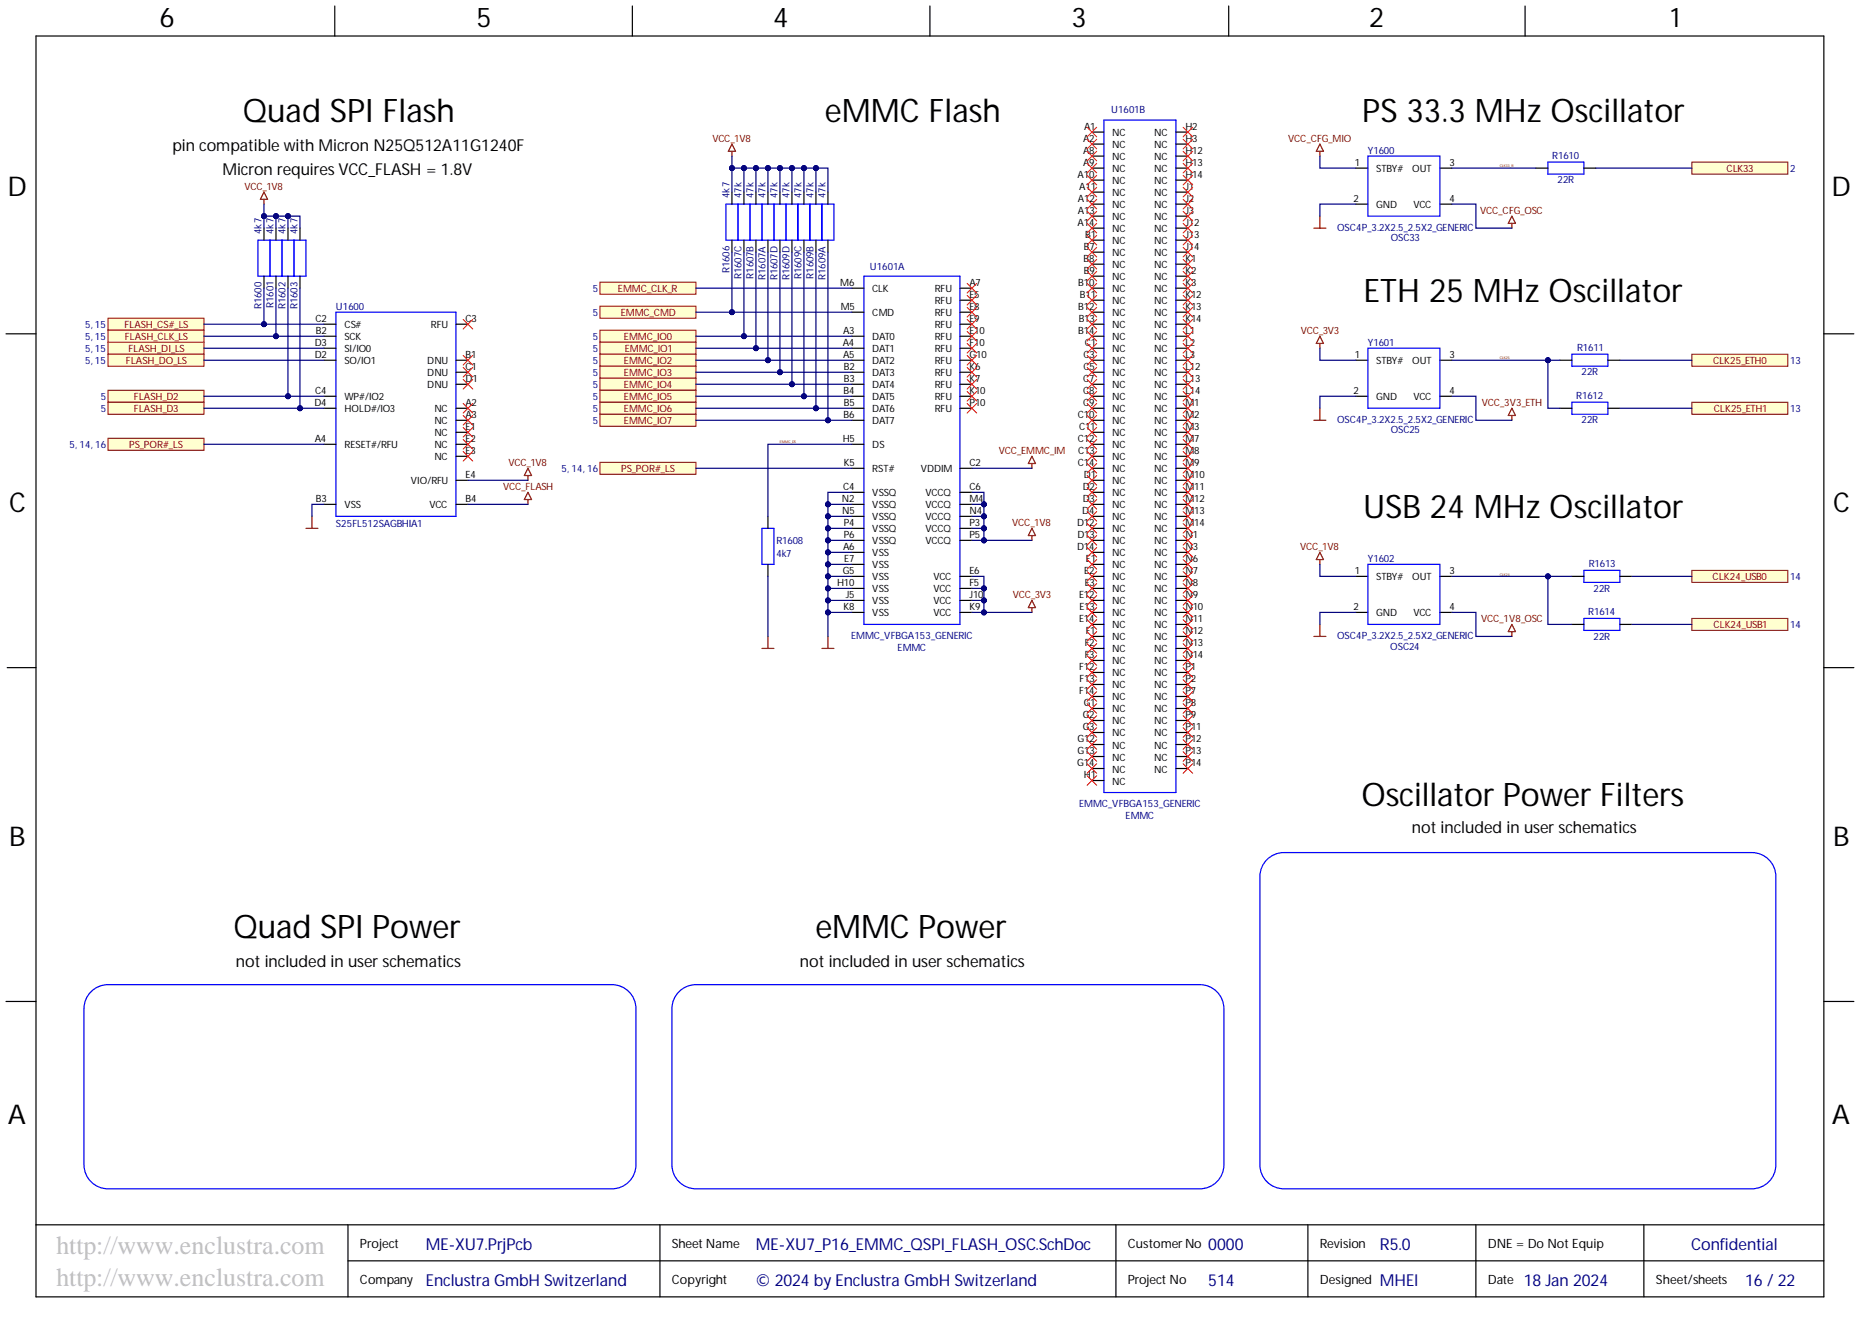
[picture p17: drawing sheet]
<svg xmlns="http://www.w3.org/2000/svg" width="393mm" height="282mm" viewBox="0 0 393 282" stroke-linecap="round" stroke-linejoin="round" font-family="sans-serif">
<defs><g id="words">
<g font-size="6.9">
<text x="51.3" y="25.7">Quad SPI Flash</text>
<text x="174.3" y="25.7">eMMC Flash</text>
<text x="287.9" y="25.7">PS 33.3 MHz Oscillator</text>
<text x="288.3" y="63.8">ETH 25 MHz Oscillator</text>
<text x="288.1" y="109.4">USB 24 MHz Oscillator</text>
<text x="287.8" y="170.3">Oscillator Power Filters</text>
<text x="49.4" y="198.2">Quad SPI Power</text>
<text x="172.4" y="198.2">eMMC Power</text>
</g>
<g font-size="5.8">
<text x="33.7" y="5.7">6</text>
<text x="100.7" y="5.7">5</text>
<text x="163.4" y="5.7">4</text>
<text x="226.5" y="5.7">3</text>
<text x="289.4" y="5.7">2</text>
<text x="353" y="5.7">1</text>
<text x="1.6" y="41.4">D</text>
<text x="387.1" y="41.4">D</text>
<text x="1.9" y="108.2">C</text>
<text x="387.4" y="108.2">C</text>
<text x="1.9" y="178.7">B</text>
<text x="387.4" y="178.7">B</text>
<text x="1.7" y="237.6">A</text>
<text x="387.2" y="237.6">A</text>
</g>
<g font-size="5.5" fill="#c0c0c0">
<text x="11.9" y="265">http://www.enclustra.com</text>
<text x="11.9" y="271.8">http://www.enclustra.com</text>
</g>
<g font-size="3.5">
<text x="36.4" y="31.9">pin compatible with Micron N25Q512A11G1240F</text>
<text x="47" y="37">Micron requiresVCC_FLASH = 1.8V</text>
<text x="298.4" y="176">not included in user schematics</text>
<text x="49.9" y="204.4">not included in user schematics</text>
<text x="169.1" y="204.4">not included in user schematics</text>
</g>
<g font-size="3.5" fill="#000080">
<text x="90" y="264">ME-XU7.PrjPcb</text>
<text x="159.8" y="264">ME-XU7_P16_EMMC_QSPI_FLASH_OSC.SchDoc</text>
<text x="255.4" y="264">0000</text>
<text x="357.4" y="264">Confidential</text>
<text x="90" y="271.7">Enclustra GmbH Switzerland</text>
<text x="159.8" y="271.7">© 2024 by Enclustra GmbH Switzerland</text>
<text x="255.4" y="271.7">514</text>
<text x="291.7" y="271.7">MHEI</text>
<text x="322.1" y="271.7">18 Jan 2024</text>
<text x="368.8" y="271.7">16 / 22</text>
</g>
<text font-size="3.5" fill="#00007c" x="291.7" y="264">R5.0</text>
<g font-size="2.7">
<text x="76.1" y="263.7">Project</text>
<text x="142" y="263.7">Sheet Name</text>
<text x="238.4" y="263.7">CustomerNo</text>
<text x="279" y="263.7">Revision</text>
<text x="314.5" y="263.7">DNE = Do Not Equip</text>
<text x="76.1" y="271.3">Company</text>
<text x="142" y="271.3">Copyright</text>
<text x="238.4" y="271.3">Project No</text>
<text x="279" y="271.3">Designed</text>
<text x="314.5" y="271.3">Date</text>
<text x="350" y="271.3">Sheet/sheets</text>
</g>
<g font-size="2.1" fill="#000080">
<text x="234.8" y="23.8">U1601B</text>
<text x="289.1" y="32.5">Y1600</text>
<text x="328.1" y="33.5">R1610</text>
<text x="154.2" y="41.8" transform="rotate(-90 154.2 41.8)">4k7</text>
<text x="156.7" y="41.8" transform="rotate(-90 156.7 41.8)">47k</text>
<text x="159.3" y="41.8" transform="rotate(-90 159.3 41.8)">47k</text>
<text x="161.8" y="41.8" transform="rotate(-90 161.8 41.8)">47k</text>
<text x="164.3" y="41.8" transform="rotate(-90 164.3 41.8)">47k</text>
<text x="166.9" y="41.8" transform="rotate(-90 166.9 41.8)">47k</text>
<text x="169.4" y="41.8" transform="rotate(-90 169.4 41.8)">47k</text>
<text x="172" y="41.8" transform="rotate(-90 172 41.8)">47k</text>
<text x="174.5" y="41.8" transform="rotate(-90 174.5 41.8)">47k</text>
<text x="329.2" y="38.7">22R</text>
<text x="378.4" y="36.4">2</text>
<text x="55.3" y="49.4" transform="rotate(-90 55.3 49.4)">4k7</text>
<text x="57.8" y="49.4" transform="rotate(-90 57.8 49.4)">4k7</text>
<text x="60.4" y="49.4" transform="rotate(-90 60.4 49.4)">4k7</text>
<text x="62.9" y="49.4" transform="rotate(-90 62.9 49.4)">4k7</text>
<text x="282.6" y="48.7">OSC4P_3.2X2.5_2.5X2_GENERIC</text>
<text x="293.9" y="51">OSC33</text>
<text x="154.2" y="57.7" transform="rotate(-90 154.2 57.7)">R1606</text>
<text x="156.7" y="58.9" transform="rotate(-90 156.7 58.9)">R1607C</text>
<text x="159.3" y="58.9" transform="rotate(-90 159.3 58.9)">R1607B</text>
<text x="161.8" y="59.1" transform="rotate(-90 161.8 59.1)">R1607A</text>
<text x="164.3" y="59.2" transform="rotate(-90 164.3 59.2)">R1607D</text>
<text x="166.9" y="59.2" transform="rotate(-90 166.9 59.2)">R1609D</text>
<text x="169.4" y="58.9" transform="rotate(-90 169.4 58.9)">R1609C</text>
<text x="172" y="58.9" transform="rotate(-90 172 58.9)">R1609B</text>
<text x="174.5" y="59.1" transform="rotate(-90 174.5 59.1)">R1609A</text>
<text x="183.9" y="57.1">U1601A</text>
<text x="55.3" y="65.3" transform="rotate(-90 55.3 65.3)">R1600</text>
<text x="57.8" y="65" transform="rotate(-90 57.8 65)">R1601</text>
<text x="60.4" y="65.3" transform="rotate(-90 60.4 65.3)">R1602</text>
<text x="62.9" y="65.3" transform="rotate(-90 62.9 65.3)">R1603</text>
<text x="71" y="65.5">U1600</text>
<text x="125.3" y="61.7">5</text>
<text x="18" y="69.4">5, 15</text>
<text x="18" y="71.9">5, 15</text>
<text x="125.3" y="71.9">5</text>
<text x="125.3" y="66.8">5</text>
<text x="18" y="74.4">5, 15</text>
<text x="18" y="77">5, 15</text>
<text x="125.3" y="74.4">5</text>
<text x="125.3" y="77">5</text>
<text x="289.1" y="73.1">Y1601</text>
<text x="333.3" y="74.1">R1611</text>
<text x="378.4" y="77">13</text>
<text x="125.3" y="79.5">5</text>
<text x="125.3" y="82">5</text>
<text x="334.3" y="79.3">22R</text>
<text x="21.3" y="84.6">5</text>
<text x="21.3" y="87.1">5</text>
<text x="125.3" y="84.6">5</text>
<text x="125.3" y="87.1">5</text>
<text x="125.3" y="89.6">5</text>
<text x="282.6" y="89.3">OSC4P_3.2X2.5_2.5X2_GENERIC</text>
<text x="333.2" y="84.2">R1612</text>
<text x="334.3" y="89.5">22R</text>
<text x="378.4" y="87.1">13</text>
<text x="14.7" y="94.7">5, 14, 16</text>
<text x="293.9" y="91.6">OSC25</text>
<text x="118.7" y="99.8">5, 14, 16</text>
<text x="71" y="111.4">S25FL512SAGBHIA1</text>
<text x="164.1" y="114.9">R1608</text>
<text x="164.1" y="117.7">4k7</text>
<text x="289.1" y="118.7">Y1602</text>
<text x="335.8" y="119.8">R1613</text>
<text x="336.8" y="125">22R</text>
<text x="378.4" y="122.6">14</text>
<text x="335.7" y="129.9">R1614</text>
<text x="179.9" y="135">EMMC_VFBGA153_GENERIC</text>
<text x="189.7" y="137.5">EMMC</text>
<text x="282.6" y="135">OSC4P_3.2X2.5_2.5X2_GENERIC</text>
<text x="293.9" y="137.3">OSC24</text>
<text x="336.8" y="135.2">22R</text>
<text x="378.4" y="132.8">14</text>
<text x="228.1" y="170.5">EMMC_VFBGA153_GENERIC</text>
<text x="237.9" y="173">EMMC</text>
</g>
<g font-size="2.1" fill="#800000">
<text x="150.6" y="29.9">VCC_1V8</text>
<text x="272.3" y="29.9">VCC_CFG_MIO</text>
<text x="51.7" y="40.1">VCC_1V8</text>
<text x="365" y="36.4">CLK33</text>
<text x="312.9" y="45.2">VCC_CFG_OSC</text>
<text x="130.6" y="61.7">EMMC_CLK_R</text>
<text x="26.3" y="69.4">FLASH_CS#_LS</text>
<text x="26.4" y="71.9">FLASH_CLK_LS</text>
<text x="131.2" y="66.8">EMMC_CMD</text>
<text x="131.9" y="71.9">EMMC_IO0</text>
<text x="274.9" y="70.5">VCC_3V3</text>
<text x="26.6" y="77">FLASH_DO_LS</text>
<text x="27.1" y="74.4">FLASH_DI_LS</text>
<text x="131.9" y="77">EMMC_IO2</text>
<text x="132" y="74.4">EMMC_IO1</text>
<text x="362.1" y="77">CLK25_ETH0</text>
<text x="131.9" y="79.5">EMMC_IO3</text>
<text x="131.9" y="82">EMMC_IO4</text>
<text x="28.3" y="84.6">FLASH_D2</text>
<text x="28.3" y="87.1">FLASH_D3</text>
<text x="131.9" y="84.6">EMMC_IO5</text>
<text x="131.9" y="87.1">EMMC_IO6</text>
<text x="131.9" y="89.6">EMMC_IO7</text>
<text x="313.2" y="85.8">VCC_3V3_ETH</text>
<text x="362.2" y="87.1">CLK25_ETH1</text>
<text x="27.3" y="94.7">PS_POR#_LS</text>
<text x="211.1" y="95.9">VCC_EMMC_IM</text>
<text x="107.4" y="98.4">VCC_1V8</text>
<text x="131.3" y="99.8">PS_POR#_LS</text>
<text x="106.3" y="103.5">VCC_FLASH</text>
<text x="214" y="111.1">VCC_1V8</text>
<text x="274.8" y="116.2">VCC_1V8</text>
<text x="362" y="122.6">CLK24_USB0</text>
<text x="214.1" y="126.4">VCC_3V3</text>
<text x="313" y="131.4">VCC_1V8_OSC</text>
<text x="362.2" y="132.8">CLK24_USB1</text>
</g>
<g font-size="2.1">
<text x="228.9" y="29.9">A2</text>
<text x="229.2" y="27.4">A1</text>
<text x="235.1" y="28.8">NC</text>
<text x="244" y="28.8">NC</text>
<text x="250.6" y="27.4">H2</text>
<text x="250.6" y="29.9">H3</text>
<text x="228.9" y="32.5">A8</text>
<text x="228.9" y="35">A9</text>
<text x="235.1" y="31.3">NC</text>
<text x="235.1" y="33.8">NC</text>
<text x="244" y="31.3">NC</text>
<text x="244" y="33.8">NC</text>
<text x="250.6" y="32.5">H12</text>
<text x="250.6" y="35">H13</text>
<text x="286.3" y="35">1</text>
<text x="306.4" y="35">3</text>
<text x="227.7" y="37.6">A10</text>
<text x="228.1" y="40.1">A11</text>
<text x="235.1" y="36.4">NC</text>
<text x="235.1" y="38.9">NC</text>
<text x="235.1" y="41.4">NC</text>
<text x="244" y="36.4">NC</text>
<text x="244" y="38.9">NC</text>
<text x="244" y="41.4">NC</text>
<text x="250.6" y="37.6">H14</text>
<text x="250.6" y="40.1">J1</text>
<text x="290.9" y="36.4">STBY#</text>
<text x="298.5" y="36.4">OUT</text>
<text x="227.7" y="47.7">A14</text>
<text x="227.8" y="42.6">A12</text>
<text x="227.8" y="45.2">A13</text>
<text x="235.1" y="44">NC</text>
<text x="235.1" y="46.5">NC</text>
<text x="244" y="44">NC</text>
<text x="244" y="46.5">NC</text>
<text x="250.6" y="42.6">J2</text>
<text x="250.6" y="45.2">J3</text>
<text x="250.6" y="47.7">J12</text>
<text x="286.1" y="42.6">2</text>
<text x="290.9" y="44">GND</text>
<text x="298.8" y="44">VCC</text>
<text x="306.4" y="42.6">4</text>
<text x="229.1" y="52.8">B7</text>
<text x="229.4" y="50.2">B1</text>
<text x="235.1" y="49.1">NC</text>
<text x="235.1" y="51.6">NC</text>
<text x="244" y="49.1">NC</text>
<text x="244" y="51.6">NC</text>
<text x="250.6" y="50.2">J13</text>
<text x="250.6" y="52.8">J14</text>
<text x="229" y="55.3">B8</text>
<text x="229.1" y="57.8">B9</text>
<text x="235.1" y="54.1">NC</text>
<text x="235.1" y="56.7">NC</text>
<text x="235.1" y="59.2">NC</text>
<text x="244" y="54.1">NC</text>
<text x="244" y="56.7">NC</text>
<text x="244" y="59.2">NC</text>
<text x="250.6" y="55.3">K1</text>
<text x="250.6" y="57.8">K2</text>
<text x="177.6" y="60.4">M6</text>
<text x="177.7" y="65.5">M5</text>
<text x="184.4" y="61.7">CLK</text>
<text x="197.6" y="61.7">RFU</text>
<text x="197.6" y="64.3">RFU</text>
<text x="204.9" y="60.4">A7</text>
<text x="204.9" y="62.9">E5</text>
<text x="204.9" y="65.5">E8</text>
<text x="227.9" y="60.4">B10</text>
<text x="227.9" y="65.5">B12</text>
<text x="228.3" y="62.9">B11</text>
<text x="235.1" y="61.7">NC</text>
<text x="235.1" y="64.3">NC</text>
<text x="244" y="61.7">NC</text>
<text x="244" y="64.3">NC</text>
<text x="250.6" y="60.4">K3</text>
<text x="250.6" y="62.9">K12</text>
<text x="250.6" y="65.5">K13</text>
<text x="66.7" y="68">C2</text>
<text x="66.8" y="70.5">B2</text>
<text x="72.8" y="71.9">SCK</text>
<text x="72.8" y="69.4">CS#</text>
<text x="91" y="69.4">RFU</text>
<text x="98.4" y="68">C3</text>
<text x="178.2" y="70.5">A3</text>
<text x="184.4" y="66.8">CMD</text>
<text x="184.4" y="71.9">DAT0</text>
<text x="197.6" y="66.8">RFU</text>
<text x="197.6" y="69.4">RFU</text>
<text x="197.6" y="71.9">RFU</text>
<text x="204.9" y="68">E9</text>
<text x="204.9" y="70.5">E10</text>
<text x="227.9" y="70.5">B14</text>
<text x="228" y="68">B13</text>
<text x="235.1" y="66.8">NC</text>
<text x="235.1" y="69.4">NC</text>
<text x="235.1" y="71.9">NC</text>
<text x="244" y="66.8">NC</text>
<text x="244" y="69.4">NC</text>
<text x="244" y="71.9">NC</text>
<text x="250.6" y="68">K14</text>
<text x="250.6" y="70.5">L1</text>
<text x="66.5" y="73.1">D3</text>
<text x="66.5" y="75.6">D2</text>
<text x="72.8" y="74.4">SI/IO0</text>
<text x="72.8" y="77">SO/IO1</text>
<text x="90.3" y="77">DNU</text>
<text x="98.4" y="75.6">B1</text>
<text x="178.1" y="73.1">A4</text>
<text x="178.2" y="75.6">A5</text>
<text x="184.4" y="74.4">DAT1</text>
<text x="184.4" y="77">DAT2</text>
<text x="197.6" y="74.4">RFU</text>
<text x="197.6" y="77">RFU</text>
<text x="204.9" y="73.1">F10</text>
<text x="204.9" y="75.6">G10</text>
<text x="229" y="75.6">C3</text>
<text x="229.3" y="73.1">C1</text>
<text x="235.1" y="74.4">NC</text>
<text x="235.1" y="77">NC</text>
<text x="244" y="74.4">NC</text>
<text x="244" y="77">NC</text>
<text x="250.6" y="73.1">L2</text>
<text x="250.6" y="75.6">L3</text>
<text x="286.3" y="75.6">1</text>
<text x="290.9" y="77">STBY#</text>
<text x="298.5" y="77">OUT</text>
<text x="306.4" y="75.6">3</text>
<text x="66.6" y="83.2">C4</text>
<text x="90.3" y="79.5">DNU</text>
<text x="90.3" y="82">DNU</text>
<text x="98.4" y="78.1">C1</text>
<text x="98.4" y="80.7">D1</text>
<text x="178.3" y="83.2">B4</text>
<text x="178.4" y="78.1">B2</text>
<text x="178.4" y="80.7">B3</text>
<text x="184.4" y="79.5">DAT3</text>
<text x="184.4" y="82">DAT4</text>
<text x="197.6" y="79.5">RFU</text>
<text x="197.6" y="82">RFU</text>
<text x="204.9" y="78.1">K6</text>
<text x="204.9" y="80.7">K7</text>
<text x="204.9" y="83.2">K10</text>
<text x="228.9" y="80.7">C7</text>
<text x="228.9" y="83.2">C8</text>
<text x="229" y="78.1">C5</text>
<text x="235.1" y="79.5">NC</text>
<text x="235.1" y="82">NC</text>
<text x="244" y="79.5">NC</text>
<text x="244" y="82">NC</text>
<text x="250.6" y="78.1">L12</text>
<text x="250.6" y="80.7">L13</text>
<text x="250.6" y="83.2">L14</text>
<text x="286.1" y="83.2">2</text>
<text x="306.4" y="83.2">4</text>
<text x="66.4" y="85.8">D4</text>
<text x="72.8" y="87.1">HOLD#/IO3</text>
<text x="72.8" y="84.6">WP#/IO2</text>
<text x="91.8" y="87.1">NC</text>
<text x="91.8" y="89.6">NC</text>
<text x="98.4" y="85.8">A2</text>
<text x="98.4" y="88.3">A3</text>
<text x="178.3" y="88.3">B6</text>
<text x="178.4" y="85.8">B5</text>
<text x="184.4" y="84.6">DAT5</text>
<text x="184.4" y="87.1">DAT6</text>
<text x="184.4" y="89.6">DAT7</text>
<text x="197.6" y="84.6">RFU</text>
<text x="197.6" y="87.1">RFU</text>
<text x="204.9" y="85.8">P10</text>
<text x="227.8" y="88.3">C10</text>
<text x="228.9" y="85.8">C9</text>
<text x="235.1" y="84.6">NC</text>
<text x="235.1" y="87.1">NC</text>
<text x="235.1" y="89.6">NC</text>
<text x="244" y="84.6">NC</text>
<text x="244" y="87.1">NC</text>
<text x="244" y="89.6">NC</text>
<text x="250.6" y="85.8">M1</text>
<text x="250.6" y="88.3">M2</text>
<text x="290.9" y="84.6">GND</text>
<text x="298.8" y="84.6">VCC</text>
<text x="66.5" y="93.4">A4</text>
<text x="72.8" y="94.7">RESET#/RFU</text>
<text x="91.8" y="92.2">NC</text>
<text x="91.8" y="94.7">NC</text>
<text x="98.4" y="90.8">E1</text>
<text x="98.4" y="93.4">E2</text>
<text x="98.4" y="95.9">E3</text>
<text x="178.1" y="93.4">H5</text>
<text x="184.4" y="94.7">DS</text>
<text x="227.8" y="93.4">C12</text>
<text x="227.9" y="95.9">C13</text>
<text x="228.1" y="90.8">C11</text>
<text x="235.1" y="92.2">NC</text>
<text x="235.1" y="94.7">NC</text>
<text x="244" y="92.2">NC</text>
<text x="244" y="94.7">NC</text>
<text x="250.6" y="90.8">M3</text>
<text x="250.6" y="93.4">M7</text>
<text x="250.6" y="95.9">M8</text>
<text x="91.8" y="97.3">NC</text>
<text x="98.4" y="101">E4</text>
<text x="178.4" y="98.4">K5</text>
<text x="184.4" y="99.8">RST#</text>
<text x="194.6" y="99.8">VDDIM</text>
<text x="204.9" y="98.4">C2</text>
<text x="227.8" y="98.4">C14</text>
<text x="229.1" y="101">D1</text>
<text x="235.1" y="97.3">NC</text>
<text x="235.1" y="99.8">NC</text>
<text x="244" y="97.3">NC</text>
<text x="244" y="99.8">NC</text>
<text x="250.6" y="98.4">M9</text>
<text x="250.6" y="101">M10</text>
<text x="66.8" y="106.1">B3</text>
<text x="72.8" y="107.4">VSS</text>
<text x="86.8" y="102.3">VIO/RFU</text>
<text x="90.8" y="107.4">VCC</text>
<text x="98.4" y="106.1">B4</text>
<text x="178" y="106.1">N2</text>
<text x="178.2" y="103.5">C4</text>
<text x="184.4" y="104.9">VSSQ</text>
<text x="184.4" y="107.4">VSSQ</text>
<text x="195.6" y="104.9">VCCQ</text>
<text x="195.6" y="107.4">VCCQ</text>
<text x="204.9" y="103.5">C6</text>
<text x="204.9" y="106.1">M4</text>
<text x="228.8" y="103.5">D2</text>
<text x="228.8" y="106.1">D3</text>
<text x="235.1" y="102.3">NC</text>
<text x="235.1" y="104.9">NC</text>
<text x="235.1" y="107.4">NC</text>
<text x="244" y="102.3">NC</text>
<text x="244" y="104.9">NC</text>
<text x="244" y="107.4">NC</text>
<text x="250.6" y="103.5">M11</text>
<text x="250.6" y="106.1">M12</text>
<text x="178" y="108.6">N5</text>
<text x="178.4" y="111.1">P4</text>
<text x="178.4" y="113.7">P6</text>
<text x="184.4" y="109.9">VSSQ</text>
<text x="184.4" y="112.5">VSSQ</text>
<text x="195.6" y="109.9">VCCQ</text>
<text x="195.6" y="112.5">VCCQ</text>
<text x="204.9" y="108.6">N4</text>
<text x="204.9" y="111.1">P3</text>
<text x="204.9" y="113.7">P5</text>
<text x="227.7" y="111.1">D12</text>
<text x="227.7" y="113.7">D13</text>
<text x="228.8" y="108.6">D4</text>
<text x="235.1" y="109.9">NC</text>
<text x="235.1" y="112.5">NC</text>
<text x="244" y="109.9">NC</text>
<text x="244" y="112.5">NC</text>
<text x="250.6" y="108.6">M13</text>
<text x="250.6" y="111.1">M14</text>
<text x="250.6" y="113.7">N1</text>
<text x="178.2" y="116.2">A6</text>
<text x="178.5" y="118.7">E7</text>
<text x="184.4" y="115">VSSQ</text>
<text x="184.4" y="117.6">VSS</text>
<text x="195.6" y="115">VCCQ</text>
<text x="227.7" y="116.2">D14</text>
<text x="229.5" y="118.7">E1</text>
<text x="235.1" y="115">NC</text>
<text x="235.1" y="117.6">NC</text>
<text x="244" y="115">NC</text>
<text x="244" y="117.6">NC</text>
<text x="250.6" y="116.2">N3</text>
<text x="250.6" y="118.7">N6</text>
<text x="176.9" y="123.8">H10</text>
<text x="178.1" y="121.3">G5</text>
<text x="184.4" y="120.1">VSS</text>
<text x="184.4" y="122.6">VSS</text>
<text x="184.4" y="125.2">VSS</text>
<text x="197.3" y="122.6">VCC</text>
<text x="197.3" y="125.2">VCC</text>
<text x="204.9" y="121.3">E6</text>
<text x="204.9" y="123.8">F5</text>
<text x="229.2" y="121.3">E2</text>
<text x="229.3" y="123.8">E3</text>
<text x="235.1" y="120.1">NC</text>
<text x="235.1" y="122.6">NC</text>
<text x="235.1" y="125.2">NC</text>
<text x="244" y="120.1">NC</text>
<text x="244" y="122.6">NC</text>
<text x="244" y="125.2">NC</text>
<text x="250.6" y="121.3">N7</text>
<text x="250.6" y="123.8">N8</text>
<text x="286.3" y="121.3">1</text>
<text x="290.9" y="122.6">STBY#</text>
<text x="298.5" y="122.6">OUT</text>
<text x="306.4" y="121.3">3</text>
<text x="178.3" y="128.9">K8</text>
<text x="178.8" y="126.4">J5</text>
<text x="184.4" y="127.7">VSS</text>
<text x="184.4" y="130.2">VSS</text>
<text x="197.3" y="127.7">VCC</text>
<text x="197.3" y="130.2">VCC</text>
<text x="204.9" y="126.4">J10</text>
<text x="204.9" y="128.9">K9</text>
<text x="228.1" y="126.4">E12</text>
<text x="228.1" y="131.4">E14</text>
<text x="228.2" y="128.9">E13</text>
<text x="235.1" y="127.7">NC</text>
<text x="235.1" y="130.2">NC</text>
<text x="244" y="127.7">NC</text>
<text x="244" y="130.2">NC</text>
<text x="250.6" y="126.4">N9</text>
<text x="250.6" y="128.9">N10</text>
<text x="250.6" y="131.4">N11</text>
<text x="286.1" y="128.9">2</text>
<text x="290.9" y="130.2">GND</text>
<text x="298.8" y="130.2">VCC</text>
<text x="306.4" y="128.9">4</text>
<text x="229.3" y="136.5">F2</text>
<text x="229.5" y="134">F1</text>
<text x="235.1" y="132.8">NC</text>
<text x="235.1" y="135.3">NC</text>
<text x="235.1" y="137.9">NC</text>
<text x="244" y="132.8">NC</text>
<text x="244" y="135.3">NC</text>
<text x="244" y="137.9">NC</text>
<text x="250.6" y="134">N12</text>
<text x="250.6" y="136.5">N13</text>
<text x="228.1" y="141.6">F12</text>
<text x="229.3" y="139">F3</text>
<text x="235.1" y="140.4">NC</text>
<text x="235.1" y="142.9">NC</text>
<text x="244" y="140.4">NC</text>
<text x="244" y="142.9">NC</text>
<text x="250.6" y="139">N14</text>
<text x="250.6" y="141.6">P1</text>
<text x="228.1" y="146.7">F14</text>
<text x="228.2" y="144.1">F13</text>
<text x="229.1" y="149.2">G1</text>
<text x="235.1" y="145.5">NC</text>
<text x="235.1" y="148">NC</text>
<text x="244" y="145.5">NC</text>
<text x="244" y="148">NC</text>
<text x="250.6" y="144.1">P2</text>
<text x="250.6" y="146.7">P7</text>
<text x="250.6" y="149.2">P8</text>
<text x="228.8" y="151.7">G2</text>
<text x="228.8" y="154.3">G3</text>
<text x="235.1" y="150.5">NC</text>
<text x="235.1" y="153.1">NC</text>
<text x="235.1" y="155.6">NC</text>
<text x="244" y="150.5">NC</text>
<text x="244" y="153.1">NC</text>
<text x="244" y="155.6">NC</text>
<text x="250.6" y="151.7">P9</text>
<text x="250.6" y="154.3">P11</text>
<text x="227.7" y="161.9">G14</text>
<text x="227.7" y="156.8">G12</text>
<text x="227.7" y="159.3">G13</text>
<text x="235.1" y="158.2">NC</text>
<text x="235.1" y="160.7">NC</text>
<text x="244" y="158.2">NC</text>
<text x="244" y="160.7">NC</text>
<text x="250.6" y="156.8">P12</text>
<text x="250.6" y="159.3">P13</text>
<text x="250.6" y="161.9">P14</text>
<text x="229.1" y="164.4">H1</text>
<text x="235.1" y="163.2">NC</text>
<text x="235.1" y="165.8">NC</text>
<text x="244" y="163.2">NC</text>
</g>
<g font-size=".8" fill="#800000">
<text x="317" y="35.4">CLK33_R</text>
<text x="317" y="75.9">CLK25</text>
<text x="164.9" y="93.7">EMMC_DS</text>
<text x="317" y="121.6">CLK24</text>
</g>
</g></defs>
<g fill="none" stroke="#000" stroke-width=".25">
<path d="M7.6 7.6h377.9v266.4h-377.9zM70.8 1.3v6.3M133.7 1.3v6.3M196.6 1.3v6.3M259.7 1.3v6.3M322.3 1.3v6.3M230.8 27.9h2.5M230.8 30.4h2.5M230.8 33h2.5M230.8 35.5h2.5M230.8 38.1h2.5M248.5 27.9h2.6"/>
<path d="M248.5 30.4h2.6M248.5 33h2.6M248.5 35.5h2.6M248.5 38.1h2.6M286.6 35.5h2.5M304.3 35.5h2.6M324.6 35.5h2.6M334.8 35.5h2.5M55.8 48.2v2.5M55.8 58.4v2.5M58.3 48.2v2.5M58.3 58.4v2.5"/>
<path d="M60.9 48.2v2.5M60.9 58.4v2.5M63.4 48.2v2.5M63.4 58.4v2.5M154.7 40.6v2.5M154.7 50.7v2.6M157.2 40.6v2.5M157.2 50.7v2.6M159.8 40.6v2.5M159.8 50.7v2.6M162.3 40.6v2.5M162.3 50.7v2.6"/>
<path d="M164.9 40.6v2.5M164.9 50.7v2.6M167.4 40.6v2.5M167.4 50.7v2.6M169.9 40.6v2.5M169.9 50.7v2.6M172.5 40.6v2.5M172.5 50.7v2.6M175 40.6v2.5M175 50.7v2.6M230.8 40.6h2.5M230.8 43.1h2.5"/>
<path d="M230.8 45.7h2.5M230.8 48.2h2.5M230.8 50.7h2.5M230.8 53.3h2.5M230.8 55.8h2.5M230.8 58.4h2.5M248.5 40.6h2.6M248.5 43.1h2.6M248.5 45.7h2.6M248.5 48.2h2.6M248.5 50.7h2.6M248.5 53.3h2.6"/>
<path d="M248.5 55.8h2.6M248.5 58.4h2.6M286.6 43.1h2.5M304.3 43.1h2.6M1.3 70.5h6.3M68.5 71h2.5M68.5 73.6h2.5M68.5 76.1h2.5M68.5 68.5h2.5M96.4 76.1h2.5M96.4 78.7h2.5M96.4 68.5h2.5"/>
<path d="M180.1 60.9h2.5M180.1 66h2.5M180.1 71h2.5M180.1 73.6h2.5M180.1 76.1h2.5M180.1 78.7h2.5M202.9 60.9h2.5M202.9 66h2.5M202.9 71h2.5M202.9 73.6h2.5M202.9 76.1h2.5M202.9 78.7h2.5"/>
<path d="M202.9 63.4h2.5M202.9 68.5h2.5M230.8 60.9h2.5M230.8 66h2.5M230.8 71h2.5M230.8 73.6h2.5M230.8 76.1h2.5M230.8 78.7h2.5M230.8 63.4h2.5M230.8 68.5h2.5M248.5 60.9h2.6M248.5 66h2.6"/>
<path d="M248.5 71h2.6M248.5 73.6h2.6M248.5 76.1h2.6M248.5 78.7h2.6M248.5 63.4h2.6M248.5 68.5h2.6M286.6 76.1h2.5M304.3 76.1h2.6M329.7 76.1h2.5M339.8 76.1h2.6M385.5 70.5h6.3M68.5 83.7h2.5"/>
<path d="M68.5 86.3h2.5M68.5 93.9h2.5M96.4 81.2h2.5M96.4 86.3h2.5M96.4 88.8h2.5M96.4 93.9h2.5M96.4 91.3h2.5M96.4 96.4h2.5M180.1 81.2h2.5M180.1 83.7h2.5M180.1 86.3h2.5M180.1 88.8h2.5"/>
<path d="M180.1 93.9h2.5M180.1 99h2.5M202.9 81.2h2.5M202.9 83.7h2.5M202.9 86.3h2.5M202.9 99h2.5M230.8 81.2h2.5M230.8 83.7h2.5M230.8 86.3h2.5M230.8 88.8h2.5M230.8 93.9h2.5M230.8 99h2.5"/>
<path d="M230.8 91.3h2.5M230.8 96.4h2.5M248.5 81.2h2.6M248.5 83.7h2.6M248.5 86.3h2.6M248.5 88.8h2.6M248.5 93.9h2.6M248.5 99h2.6M248.5 91.3h2.6M248.5 96.4h2.6M286.6 83.7h2.5M304.3 83.7h2.6"/>
<path d="M329.7 86.3h2.5M339.8 86.3h2.6M68.5 106.6h2.5M96.4 106.6h2.5M96.4 101.5h2.5M162.3 109.1v2.5M162.3 119.3v2.5M180.1 104h2.5M180.1 106.6h2.5M180.1 109.1h2.5M180.1 111.6h2.5M180.1 114.2h2.5"/>
<path d="M180.1 116.7h2.5M180.1 119.3h2.5M202.9 104h2.5M202.9 106.6h2.5M202.9 109.1h2.5M202.9 111.6h2.5M202.9 114.2h2.5M230.8 104h2.5M230.8 106.6h2.5M230.8 109.1h2.5M230.8 111.6h2.5M230.8 114.2h2.5"/>
<path d="M230.8 116.7h2.5M230.8 119.3h2.5M230.8 101.5h2.5M248.5 104h2.6M248.5 106.6h2.6M248.5 109.1h2.6M248.5 111.6h2.6M248.5 114.2h2.6M248.5 116.7h2.6M248.5 119.3h2.6M248.5 101.5h2.6M180.1 121.8h2.5"/>
<path d="M180.1 124.3h2.5M180.1 126.9h2.5M180.1 129.4h2.5M202.9 121.8h2.5M202.9 124.3h2.5M202.9 126.9h2.5M202.9 129.4h2.5M230.8 121.8h2.5M230.8 124.3h2.5M230.8 126.9h2.5M230.8 129.4h2.5M230.8 131.9h2.5"/>
<path d="M230.8 134.5h2.5M230.8 137h2.5M230.8 139.5h2.5M248.5 121.8h2.6M248.5 124.3h2.6M248.5 126.9h2.6M248.5 129.4h2.6M248.5 131.9h2.6M248.5 134.5h2.6M248.5 137h2.6M248.5 139.5h2.6M286.6 121.8h2.5"/>
<path d="M286.6 129.4h2.5M304.3 121.8h2.6M304.3 129.4h2.6M332.2 121.8h2.6M332.2 131.9h2.6M342.4 121.8h2.5M342.4 131.9h2.5M1.5 141.1h6.1M230.8 142.1h2.5M230.8 144.6h2.5M230.8 147.2h2.5M230.8 149.7h2.5"/>
<path d="M230.8 152.2h2.5M230.8 154.8h2.5M230.8 157.3h2.5M230.8 159.8h2.5M248.5 142.1h2.6M248.5 144.6h2.6M248.5 147.2h2.6M248.5 149.7h2.6M248.5 152.2h2.6M248.5 154.8h2.6M248.5 157.3h2.6M248.5 159.8h2.6"/>
<path d="M385.5 141.1h6.3M230.8 162.4h2.5M230.8 164.9h2.5M248.5 162.4h2.6M1.3 211.6h6.3M385.5 211.6h6.3M7.6 258.8h377.9M73.5 258.8v15.2M139.5 258.8v15.2M235.9 258.8v15.2M276.4 258.8v15.2M311.9 258.8v15.2"/>
<path d="M347.5 258.8v15.2M73.5 266.4h312"/>
</g>
<g fill="none" stroke="#00f" stroke-width=".25">
<path d="M233.3 25.4h15.2v142.1h-15.2zM289.1 33h15.2v12.7h-15.2zM327.2 34.3h7.6v2.5h-7.6zM54.5 50.7h10.2v7.7h-10.2zM57.1 50.7v7.7M59.6 50.7v7.7M62.1 50.7v7.7M153.4 43.1h22.9v7.6h-22.9zM156 43.1v7.6M158.5 43.1v7.6M161 43.1v7.6M163.6 43.1v7.6"/>
<path d="M166.1 43.1v7.6M168.7 43.1v7.6M171.2 43.1v7.6M173.7 43.1v7.6M182.6 58.4h20.3v73.5h-20.3zM71 66h25.4v43.1h-25.4zM289.1 73.6h15.2v12.7h-15.2zM332.2 74.8h7.6v2.6h-7.6zM332.2 85h7.6v2.5h-7.6zM161 111.6h2.6v7.7h-2.6zM289.1 119.3h15.2v12.6h-15.2zM334.8 120.5h7.6v2.6h-7.6z"/>
<path d="M334.8 130.7h7.6v2.5h-7.6z"/>
</g>
<path d="M111.6 99l.8 1.5h-1.6zM64.7 111.6h2.5M65.9 109.1v2.5M111.6 100.5v1M111.6 105.5v1.1M111.6 104l.8 1.5h-1.6z" fill="none" stroke="#800000" stroke-width=".25"/>
<path d="M22.8 67.2h20.3v2.6h-20.3z" fill-rule="evenodd" fill="#ffffd0"/>
<path d="M22.8 67.2h20.3v2.6h-20.3z" fill="none" stroke="#800000" stroke-width=".21"/>
<path d="M22.8 72.3h20.3v2.5h-20.3z" fill-rule="evenodd" fill="#ffffd0"/>
<path d="M22.8 72.3h20.3v2.5h-20.3z" fill="none" stroke="#800000" stroke-width=".21"/>
<path d="M22.8 74.8h20.3v2.6h-20.3z" fill-rule="evenodd" fill="#ffffd0"/>
<path d="M22.8 74.8h20.3v2.6h-20.3z" fill="none" stroke="#800000" stroke-width=".21"/>
<path d="M22.8 82.5h20.3v2.5h-20.3z" fill-rule="evenodd" fill="#ffffd0"/>
<path d="M22.8 82.5h20.3v2.5h-20.3z" fill="none" stroke="#800000" stroke-width=".21"/>
<path d="M22.8 85h20.3v2.5h-20.3z" fill-rule="evenodd" fill="#ffffd0"/>
<path d="M22.8 85h20.3v2.5h-20.3z" fill="none" stroke="#800000" stroke-width=".21"/>
<path d="M22.8 92.6h20.3v2.5h-20.3z" fill-rule="evenodd" fill="#ffffd0"/>
<path d="M22.8 92.6h20.3v2.5h-20.3z" fill="none" stroke="#800000" stroke-width=".21"/>
<path d="M218.1 113.2v1M218.1 111.6l.8 1.6h-1.6zM173.7 137h2.6M175 134.5v2.5M218.1 126.9l.8 1.5h-1.6zM218.1 128.4v1" fill="none" stroke="#800000" stroke-width=".25"/>
<path d="M126.8 97.7h20.3v2.5h-20.3z" fill-rule="evenodd" fill="#ffffd0"/>
<path d="M126.8 97.7h20.3v2.5h-20.3z" fill="none" stroke="#800000" stroke-width=".21"/>
<path d="M126.8 69.8h20.3v2.5h-20.3z" fill-rule="evenodd" fill="#ffffd0"/>
<path d="M126.8 69.8h20.3v2.5h-20.3z" fill="none" stroke="#800000" stroke-width=".21"/>
<path d="M126.8 72.3h20.3v2.5h-20.3z" fill-rule="evenodd" fill="#ffffd0"/>
<path d="M126.8 72.3h20.3v2.5h-20.3z" fill="none" stroke="#800000" stroke-width=".21"/>
<path d="M126.8 74.8h20.3v2.6h-20.3z" fill-rule="evenodd" fill="#ffffd0"/>
<path d="M126.8 74.8h20.3v2.6h-20.3z" fill="none" stroke="#800000" stroke-width=".21"/>
<path d="M126.8 77.4h20.3v2.5h-20.3z" fill-rule="evenodd" fill="#ffffd0"/>
<path d="M126.8 77.4h20.3v2.5h-20.3z" fill="none" stroke="#800000" stroke-width=".21"/>
<path d="M126.8 79.9h20.3v2.6h-20.3z" fill-rule="evenodd" fill="#ffffd0"/>
<path d="M126.8 79.9h20.3v2.6h-20.3z" fill="none" stroke="#800000" stroke-width=".21"/>
<path d="M126.8 82.5h20.3v2.5h-20.3z" fill-rule="evenodd" fill="#ffffd0"/>
<path d="M126.8 82.5h20.3v2.5h-20.3z" fill="none" stroke="#800000" stroke-width=".21"/>
<path d="M126.8 85h20.3v2.5h-20.3z" fill-rule="evenodd" fill="#ffffd0"/>
<path d="M126.8 85h20.3v2.5h-20.3z" fill="none" stroke="#800000" stroke-width=".21"/>
<path d="M126.8 87.5h20.3v2.6h-20.3z" fill-rule="evenodd" fill="#ffffd0"/>
<path d="M126.8 87.5h20.3v2.6h-20.3z" fill="none" stroke="#800000" stroke-width=".21"/>
<path d="M126.8 64.7h20.3v2.5h-20.3z" fill-rule="evenodd" fill="#ffffd0"/>
<path d="M126.8 64.7h20.3v2.5h-20.3z" fill="none" stroke="#800000" stroke-width=".21"/>
<path d="M126.8 59.6h20.3v2.6h-20.3z" fill-rule="evenodd" fill="#ffffd0"/>
<path d="M126.8 59.6h20.3v2.6h-20.3z" fill="none" stroke="#800000" stroke-width=".21"/>
<path d="M154.7 30.4l.8 1.6h-1.6zM154.7 32v1M218.1 96.4l.8 1.5h-1.6zM218.1 97.9v1.1M161 137h2.6M162.3 134.5v2.5" fill="none" stroke="#800000" stroke-width=".25"/>
<path d="M22.8 69.8h20.3v2.5h-20.3z" fill-rule="evenodd" fill="#ffffd0"/>
<path d="M22.8 69.8h20.3v2.5h-20.3z" fill="none" stroke="#800000" stroke-width=".21"/>
<path d="M55.8 40.6l.8 1.5h-1.6zM55.8 42.1v1M279 72.6v1M279 71l.7 1.6h-1.5zM277.7 88.8h2.5M279 86.3v2.5M319.6 86.3l.7 1.5h-1.5zM319.6 87.8v1" fill="none" stroke="#800000" stroke-width=".25"/>
<path d="M357.6 85h20.3v2.5h-20.3z" fill-rule="evenodd" fill="#ffffd0"/>
<path d="M357.6 85h20.3v2.5h-20.3z" fill="none" stroke="#800000" stroke-width=".21"/>
<path d="M357.6 74.8h20.3v2.6h-20.3z" fill-rule="evenodd" fill="#ffffd0"/>
<path d="M357.6 74.8h20.3v2.6h-20.3z" fill="none" stroke="#800000" stroke-width=".21"/>
<path d="M279 30.4l.7 1.6h-1.5zM279 32v1M277.7 48.2h2.5M279 45.7v2.5M319.6 45.7l.7 1.5h-1.5zM319.6 47.2v1" fill="none" stroke="#800000" stroke-width=".25"/>
<path d="M357.6 34.3h20.3v2.5h-20.3z" fill-rule="evenodd" fill="#ffffd0"/>
<path d="M357.6 34.3h20.3v2.5h-20.3z" fill="none" stroke="#800000" stroke-width=".21"/>
<path d="M279 118.2v1.1M279 116.7l.7 1.5h-1.5zM277.7 134.5h2.5M279 131.9v2.6M319.6 131.9l.7 1.6h-1.5zM319.6 133.5v1" fill="none" stroke="#800000" stroke-width=".25"/>
<path d="M357.6 130.7h20.3v2.5h-20.3z" fill-rule="evenodd" fill="#ffffd0"/>
<path d="M357.6 130.7h20.3v2.5h-20.3z" fill="none" stroke="#800000" stroke-width=".21"/>
<path d="M357.6 120.5h20.3v2.6h-20.3z" fill-rule="evenodd" fill="#ffffd0"/>
<path d="M357.6 120.5h20.3v2.6h-20.3z" fill="none" stroke="#800000" stroke-width=".21"/>
<path d="M268.1 181.3a5 5 0 0 1 3.3-1.2h98.9a5.1 5.1 0 0 1 5.1 5.1v60.9a5.1 5.1 0 0 1-5.1 5.1h-98.9a5.1 5.1 0 0 1-5.1-5.1v-60.9a5.1 5.1 0 0 1 1.8-3.9zM19.6 209.2a5.1 5.1 0 0 1 3.2-1.1h106.5a5.1 5.1 0 0 1 5.1 5v33a5.1 5.1 0 0 1-5.1 5.1h-106.5a5.1 5.1 0 0 1-5-5.1v-33a5.1 5.1 0 0 1 1.8-3.9zM143.8 209.2a5.1 5.1 0 0 1 3.3-1.1h106.5a5.1 5.1 0 0 1 5.1 5v33a5.1 5.1 0 0 1-5.1 5.1h-106.5a5.1 5.1 0 0 1-5.1-5.1v-33a5.1 5.1 0 0 1 1.8-3.9z" fill="none" stroke="#00f" stroke-width=".25"/>
<g fill="none" stroke="#f00" stroke-width=".21">
<path d="M229.8 26.9l2 2M229.8 29.4l2 2.1M229.8 32l2 2M229.8 34.5l2 2M229.8 37l2 2.1M229.8 39.6l2 2M231.8 26.9l-2 2M231.8 29.4l-2 2.1M231.8 32l-2 2M231.8 34.5l-2 2M231.8 37l-2 2.1M231.8 39.6l-2 2"/>
<path d="M250.1 26.9l2 2M250.1 29.4l2 2.1M250.1 32l2 2M250.1 34.5l2 2M250.1 37l2 2.1M250.1 39.6l2 2M252.1 26.9l-2 2M252.1 29.4l-2 2.1M252.1 32l-2 2M252.1 34.5l-2 2M252.1 37l-2 2.1M252.1 39.6l-2 2"/>
<path d="M204.4 59.9l2 2M206.4 59.9l-2 2M229.8 42.1l2 2M229.8 44.7l2 2M229.8 47.2l2 2M229.8 49.7l2 2.1M229.8 52.3l2 2M229.8 54.8l2 2M229.8 57.3l2 2.1M229.8 59.9l2 2M231.8 47.2l-2 2M231.8 49.7l-2 2.1"/>
<path d="M231.8 52.3l-2 2M231.8 54.8l-2 2M231.8 57.3l-2 2.1M231.8 59.9l-2 2M231.8 42.1l-2 2M231.8 44.7l-2 2M250.1 42.1l2 2M250.1 44.7l2 2M250.1 47.2l2 2M250.1 49.7l2 2.1M250.1 52.3l2 2M250.1 54.8l2 2"/>
<path d="M250.1 57.3l2 2.1M250.1 59.9l2 2M252.1 42.1l-2 2M252.1 44.7l-2 2M252.1 47.2l-2 2M252.1 49.7l-2 2.1M252.1 52.3l-2 2M252.1 54.8l-2 2M252.1 57.3l-2 2.1M252.1 59.9l-2 2M97.9 67.5l2 2M97.9 75.1l2 2"/>
<path d="M97.9 77.6l2 2.1M99.9 67.5l-2 2M99.9 75.1l-2 2M99.9 77.6l-2 2.1M204.4 62.4l2 2M204.4 65l2 2M204.4 67.5l2 2M204.4 70l2 2.1M204.4 72.6l2 2M204.4 75.1l2 2M204.4 77.6l2 2.1M206.4 72.6l-2 2"/>
<path d="M206.4 75.1l-2 2M206.4 77.6l-2 2.1M206.4 62.4l-2 2M206.4 65l-2 2M206.4 67.5l-2 2M206.4 70l-2 2.1M229.8 62.4l2 2M229.8 65l2 2M229.8 67.5l2 2M229.8 70l2 2.1M229.8 72.6l2 2M229.8 75.1l2 2"/>
<path d="M229.8 77.6l2 2.1M231.8 62.4l-2 2M231.8 65l-2 2M231.8 67.5l-2 2M231.8 70l-2 2.1M231.8 72.6l-2 2M231.8 75.1l-2 2M231.8 77.6l-2 2.1M250.1 62.4l2 2M250.1 65l2 2M250.1 67.5l2 2M250.1 70l2 2.1"/>
<path d="M250.1 72.6l2 2M250.1 75.1l2 2M250.1 77.6l2 2.1M252.1 62.4l-2 2M252.1 65l-2 2M252.1 67.5l-2 2M252.1 70l-2 2.1M252.1 72.6l-2 2M252.1 75.1l-2 2M252.1 77.6l-2 2.1M97.9 80.2l2 2M97.9 85.3l2 2"/>
<path d="M97.9 87.8l2 2M97.9 90.3l2 2.1M97.9 92.9l2 2M97.9 95.4l2 2M99.9 80.2l-2 2M99.9 85.3l-2 2M99.9 87.8l-2 2M99.9 90.3l-2 2.1M99.9 92.9l-2 2M99.9 95.4l-2 2M204.4 80.2l2 2M204.4 82.7l2 2"/>
<path d="M204.4 85.3l2 2M206.4 80.2l-2 2M206.4 82.7l-2 2M206.4 85.3l-2 2M229.8 80.2l2 2M229.8 82.7l2 2M229.8 85.3l2 2M229.8 87.8l2 2M229.8 90.3l2 2.1M229.8 92.9l2 2M229.8 95.4l2 2M229.8 97.9l2 2.1"/>
<path d="M231.8 80.2l-2 2M231.8 82.7l-2 2M231.8 85.3l-2 2M231.8 87.8l-2 2M231.8 90.3l-2 2.1M231.8 92.9l-2 2M231.8 95.4l-2 2M231.8 97.9l-2 2.1M250.1 80.2l2 2M250.1 82.7l2 2M250.1 85.3l2 2M250.1 87.8l2 2"/>
<path d="M250.1 90.3l2 2.1M250.1 92.9l2 2M250.1 95.4l2 2M250.1 97.9l2 2.1M252.1 80.2l-2 2M252.1 82.7l-2 2M252.1 85.3l-2 2M252.1 87.8l-2 2M252.1 90.3l-2 2.1M252.1 92.9l-2 2M252.1 95.4l-2 2M252.1 97.9l-2 2.1"/>
<path d="M229.8 100.5l2 2M229.8 103l2 2M229.8 105.5l2 2.1M229.8 108.1l2 2M229.8 110.6l2 2.1M229.8 113.2l2 2M229.8 115.7l2 2M229.8 118.2l2 2.1M231.8 100.5l-2 2M231.8 103l-2 2M231.8 105.5l-2 2.1M231.8 108.1l-2 2"/>
<path d="M231.8 110.6l-2 2.1M231.8 113.2l-2 2M231.8 115.7l-2 2M231.8 118.2l-2 2.1M250.1 100.5l2 2M250.1 103l2 2M250.1 105.5l2 2.1M250.1 108.1l2 2M250.1 110.6l2 2.1M250.1 113.2l2 2M250.1 115.7l2 2M250.1 118.2l2 2.1"/>
<path d="M252.1 100.5l-2 2M252.1 103l-2 2M252.1 105.5l-2 2.1M252.1 108.1l-2 2M252.1 110.6l-2 2.1M252.1 113.2l-2 2M252.1 115.7l-2 2M252.1 118.2l-2 2.1M229.8 120.8l2 2M229.8 123.3l2 2M229.8 125.8l2 2.1M229.8 128.4l2 2"/>
<path d="M229.8 130.9l2 2.1M229.8 133.5l2 2M229.8 136l2 2M229.8 138.5l2 2.1M231.8 120.8l-2 2M231.8 123.3l-2 2M231.8 125.8l-2 2.1M231.8 128.4l-2 2M231.8 130.9l-2 2.1M231.8 133.5l-2 2M231.8 136l-2 2M231.8 138.5l-2 2.1"/>
<path d="M250.1 120.8l2 2M250.1 123.3l2 2M250.1 125.8l2 2.1M250.1 128.4l2 2M250.1 130.9l2 2.1M250.1 133.5l2 2M250.1 136l2 2M250.1 138.5l2 2.1M252.1 120.8l-2 2M252.1 123.3l-2 2M252.1 125.8l-2 2.1M252.1 128.4l-2 2"/>
<path d="M252.1 130.9l-2 2.1M252.1 133.5l-2 2M252.1 136l-2 2M252.1 138.5l-2 2.1M229.8 141.1l2 2M229.8 143.6l2 2M229.8 146.1l2 2.1M229.8 148.7l2 2M229.8 151.2l2 2.1M229.8 153.8l2 2M229.8 156.3l2 2M229.8 158.8l2 2.1"/>
<path d="M231.8 141.1l-2 2M231.8 143.6l-2 2M231.8 146.1l-2 2.1M231.8 148.7l-2 2M231.8 151.2l-2 2.1M231.8 153.8l-2 2M231.8 156.3l-2 2M231.8 158.8l-2 2.1M250.1 141.1l2 2M250.1 143.6l2 2M250.1 146.1l2 2.1M250.1 148.7l2 2"/>
<path d="M250.1 151.2l2 2.1M250.1 153.8l2 2M250.1 156.3l2 2M250.1 158.8l2 2.1M252.1 141.1l-2 2M252.1 143.6l-2 2M252.1 146.1l-2 2.1M252.1 148.7l-2 2M252.1 151.2l-2 2.1M252.1 153.8l-2 2M252.1 156.3l-2 2M252.1 158.8l-2 2.1"/>
<path d="M229.8 161.4l2 2M229.8 163.9l2 2M231.8 161.4l-2 2M231.8 163.9l-2 2M250.1 161.4l2 2M252.1 161.4l-2 2"/>
</g>
<path d="M68.5 106.6h-2.6v2.5M180.1 104h-5.1v2.6" fill="none" stroke="#000080" stroke-width=".25"/>
<circle cx="175" cy="106.6" r=".51" fill="#000080"/>
<circle cx="175" cy="106.6" r=".51" fill="none" stroke="#000080" stroke-width=".21"/>
<path d="M175 106.6h5.1" fill="none" stroke="#000080" stroke-width=".25"/>
<circle cx="175" cy="106.6" r=".51" fill="#000080"/>
<circle cx="175" cy="106.6" r=".51" fill="none" stroke="#000080" stroke-width=".21"/>
<path d="M175 106.6v2.5" fill="none" stroke="#000080" stroke-width=".25"/>
<circle cx="175" cy="106.6" r=".51" fill="#000080"/>
<circle cx="175" cy="106.6" r=".51" fill="none" stroke="#000080" stroke-width=".21"/>
<circle cx="175" cy="109.1" r=".51" fill="#000080"/>
<circle cx="175" cy="109.1" r=".51" fill="none" stroke="#000080" stroke-width=".21"/>
<path d="M175 109.1h5.1" fill="none" stroke="#000080" stroke-width=".25"/>
<circle cx="175" cy="109.1" r=".51" fill="#000080"/>
<circle cx="175" cy="109.1" r=".51" fill="none" stroke="#000080" stroke-width=".21"/>
<path d="M175 109.1v2.5" fill="none" stroke="#000080" stroke-width=".25"/>
<circle cx="175" cy="109.1" r=".51" fill="#000080"/>
<circle cx="175" cy="109.1" r=".51" fill="none" stroke="#000080" stroke-width=".21"/>
<circle cx="175" cy="111.6" r=".51" fill="#000080"/>
<circle cx="175" cy="111.6" r=".51" fill="none" stroke="#000080" stroke-width=".21"/>
<path d="M175 111.6h5.1" fill="none" stroke="#000080" stroke-width=".25"/>
<circle cx="175" cy="111.6" r=".51" fill="#000080"/>
<circle cx="175" cy="111.6" r=".51" fill="none" stroke="#000080" stroke-width=".21"/>
<path d="M175 111.6v2.6" fill="none" stroke="#000080" stroke-width=".25"/>
<circle cx="175" cy="111.6" r=".51" fill="#000080"/>
<circle cx="175" cy="111.6" r=".51" fill="none" stroke="#000080" stroke-width=".21"/>
<circle cx="175" cy="114.2" r=".51" fill="#000080"/>
<circle cx="175" cy="114.2" r=".51" fill="none" stroke="#000080" stroke-width=".21"/>
<path d="M175 114.2h5.1" fill="none" stroke="#000080" stroke-width=".25"/>
<circle cx="175" cy="114.2" r=".51" fill="#000080"/>
<circle cx="175" cy="114.2" r=".51" fill="none" stroke="#000080" stroke-width=".21"/>
<path d="M175 114.2v2.5" fill="none" stroke="#000080" stroke-width=".25"/>
<circle cx="175" cy="114.2" r=".51" fill="#000080"/>
<circle cx="175" cy="114.2" r=".51" fill="none" stroke="#000080" stroke-width=".21"/>
<circle cx="175" cy="116.7" r=".51" fill="#000080"/>
<circle cx="175" cy="116.7" r=".51" fill="none" stroke="#000080" stroke-width=".21"/>
<path d="M175 116.7h5.1" fill="none" stroke="#000080" stroke-width=".25"/>
<circle cx="175" cy="116.7" r=".51" fill="#000080"/>
<circle cx="175" cy="116.7" r=".51" fill="none" stroke="#000080" stroke-width=".21"/>
<path d="M175 116.7v2.6" fill="none" stroke="#000080" stroke-width=".25"/>
<circle cx="175" cy="116.7" r=".51" fill="#000080"/>
<circle cx="175" cy="116.7" r=".51" fill="none" stroke="#000080" stroke-width=".21"/>
<circle cx="175" cy="119.3" r=".51" fill="#000080"/>
<circle cx="175" cy="119.3" r=".51" fill="none" stroke="#000080" stroke-width=".21"/>
<path d="M175 119.3h5.1" fill="none" stroke="#000080" stroke-width=".25"/>
<circle cx="175" cy="119.3" r=".51" fill="#000080"/>
<circle cx="175" cy="119.3" r=".51" fill="none" stroke="#000080" stroke-width=".21"/>
<path d="M175 119.3v2.5" fill="none" stroke="#000080" stroke-width=".25"/>
<circle cx="175" cy="119.3" r=".51" fill="#000080"/>
<circle cx="175" cy="119.3" r=".51" fill="none" stroke="#000080" stroke-width=".21"/>
<circle cx="175" cy="121.8" r=".51" fill="#000080"/>
<circle cx="175" cy="121.8" r=".51" fill="none" stroke="#000080" stroke-width=".21"/>
<path d="M175 121.8h5.1" fill="none" stroke="#000080" stroke-width=".25"/>
<circle cx="175" cy="121.8" r=".51" fill="#000080"/>
<circle cx="175" cy="121.8" r=".51" fill="none" stroke="#000080" stroke-width=".21"/>
<path d="M175 121.8v2.5" fill="none" stroke="#000080" stroke-width=".25"/>
<circle cx="175" cy="121.8" r=".51" fill="#000080"/>
<circle cx="175" cy="121.8" r=".51" fill="none" stroke="#000080" stroke-width=".21"/>
<circle cx="175" cy="124.3" r=".51" fill="#000080"/>
<circle cx="175" cy="124.3" r=".51" fill="none" stroke="#000080" stroke-width=".21"/>
<path d="M175 124.3h5.1" fill="none" stroke="#000080" stroke-width=".25"/>
<circle cx="175" cy="124.3" r=".51" fill="#000080"/>
<circle cx="175" cy="124.3" r=".51" fill="none" stroke="#000080" stroke-width=".21"/>
<path d="M175 124.3v2.6" fill="none" stroke="#000080" stroke-width=".25"/>
<circle cx="175" cy="124.3" r=".51" fill="#000080"/>
<circle cx="175" cy="124.3" r=".51" fill="none" stroke="#000080" stroke-width=".21"/>
<circle cx="175" cy="126.9" r=".51" fill="#000080"/>
<circle cx="175" cy="126.9" r=".51" fill="none" stroke="#000080" stroke-width=".21"/>
<path d="M175 126.9h5.1" fill="none" stroke="#000080" stroke-width=".25"/>
<circle cx="175" cy="126.9" r=".51" fill="#000080"/>
<circle cx="175" cy="126.9" r=".51" fill="none" stroke="#000080" stroke-width=".21"/>
<path d="M175 126.9v2.5" fill="none" stroke="#000080" stroke-width=".25"/>
<circle cx="175" cy="126.9" r=".51" fill="#000080"/>
<circle cx="175" cy="126.9" r=".51" fill="none" stroke="#000080" stroke-width=".21"/>
<circle cx="175" cy="129.4" r=".51" fill="#000080"/>
<circle cx="175" cy="129.4" r=".51" fill="none" stroke="#000080" stroke-width=".21"/>
<path d="M175 129.4h5.1" fill="none" stroke="#000080" stroke-width=".25"/>
<circle cx="175" cy="129.4" r=".51" fill="#000080"/>
<circle cx="175" cy="129.4" r=".51" fill="none" stroke="#000080" stroke-width=".21"/>
<path d="M175 129.4v5.1" fill="none" stroke="#000080" stroke-width=".25"/>
<circle cx="175" cy="129.4" r=".51" fill="#000080"/>
<circle cx="175" cy="129.4" r=".51" fill="none" stroke="#000080" stroke-width=".21"/>
<path d="M286.6 43.1h-7.6v2.6M286.6 83.7h-7.6v2.6M98.9 101.5h12.7M205.4 114.2h2.6M162.3 121.8v12.7M286.6 129.4h-7.6v2.5" fill="none" stroke="#000080" stroke-width=".25"/>
<circle cx="208" cy="114.2" r=".51" fill="#000080"/>
<circle cx="208" cy="114.2" r=".51" fill="none" stroke="#000080" stroke-width=".21"/>
<path d="M205.4 111.6h2.6" fill="none" stroke="#000080" stroke-width=".25"/>
<circle cx="208" cy="111.6" r=".51" fill="#000080"/>
<circle cx="208" cy="111.6" r=".51" fill="none" stroke="#000080" stroke-width=".21"/>
<path d="M208 114.2h10.1" fill="none" stroke="#000080" stroke-width=".25"/>
<circle cx="208" cy="114.2" r=".51" fill="#000080"/>
<circle cx="208" cy="114.2" r=".51" fill="none" stroke="#000080" stroke-width=".21"/>
<path d="M205.4 109.1h2.6" fill="none" stroke="#000080" stroke-width=".25"/>
<circle cx="208" cy="109.1" r=".51" fill="#000080"/>
<circle cx="208" cy="109.1" r=".51" fill="none" stroke="#000080" stroke-width=".21"/>
<path d="M208 111.6v2.6" fill="none" stroke="#000080" stroke-width=".25"/>
<circle cx="208" cy="111.6" r=".51" fill="#000080"/>
<circle cx="208" cy="111.6" r=".51" fill="none" stroke="#000080" stroke-width=".21"/>
<circle cx="208" cy="114.2" r=".51" fill="#000080"/>
<circle cx="208" cy="114.2" r=".51" fill="none" stroke="#000080" stroke-width=".21"/>
<path d="M205.4 106.6h2.6" fill="none" stroke="#000080" stroke-width=".25"/>
<circle cx="208" cy="106.6" r=".51" fill="#000080"/>
<circle cx="208" cy="106.6" r=".51" fill="none" stroke="#000080" stroke-width=".21"/>
<path d="M208 109.1v2.5" fill="none" stroke="#000080" stroke-width=".25"/>
<circle cx="208" cy="109.1" r=".51" fill="#000080"/>
<circle cx="208" cy="109.1" r=".51" fill="none" stroke="#000080" stroke-width=".21"/>
<circle cx="208" cy="111.6" r=".51" fill="#000080"/>
<circle cx="208" cy="111.6" r=".51" fill="none" stroke="#000080" stroke-width=".21"/>
<path d="M205.4 104h2.6v2.6" fill="none" stroke="#000080" stroke-width=".25"/>
<circle cx="208" cy="106.6" r=".51" fill="#000080"/>
<circle cx="208" cy="106.6" r=".51" fill="none" stroke="#000080" stroke-width=".21"/>
<path d="M208 106.6v2.5" fill="none" stroke="#000080" stroke-width=".25"/>
<circle cx="208" cy="106.6" r=".51" fill="#000080"/>
<circle cx="208" cy="106.6" r=".51" fill="none" stroke="#000080" stroke-width=".21"/>
<circle cx="208" cy="109.1" r=".51" fill="#000080"/>
<circle cx="208" cy="109.1" r=".51" fill="none" stroke="#000080" stroke-width=".21"/>
<path d="M154.7 35.5v5.1" fill="none" stroke="#000080" stroke-width=".25"/>
<circle cx="154.7" cy="35.5" r=".51" fill="#000080"/>
<circle cx="154.7" cy="35.5" r=".51" fill="none" stroke="#000080" stroke-width=".21"/>
<path d="M154.7 33v2.5" fill="none" stroke="#000080" stroke-width=".25"/>
<circle cx="154.7" cy="35.5" r=".51" fill="#000080"/>
<circle cx="154.7" cy="35.5" r=".51" fill="none" stroke="#000080" stroke-width=".21"/>
<path d="M154.7 35.5h2.5" fill="none" stroke="#000080" stroke-width=".25"/>
<circle cx="154.7" cy="35.5" r=".51" fill="#000080"/>
<circle cx="154.7" cy="35.5" r=".51" fill="none" stroke="#000080" stroke-width=".21"/>
<circle cx="157.2" cy="35.5" r=".51" fill="#000080"/>
<circle cx="157.2" cy="35.5" r=".51" fill="none" stroke="#000080" stroke-width=".21"/>
<path d="M159.8 35.5v5.1" fill="none" stroke="#000080" stroke-width=".25"/>
<circle cx="159.8" cy="35.5" r=".51" fill="#000080"/>
<circle cx="159.8" cy="35.5" r=".51" fill="none" stroke="#000080" stroke-width=".21"/>
<path d="M157.2 35.5v5.1" fill="none" stroke="#000080" stroke-width=".25"/>
<circle cx="157.2" cy="35.5" r=".51" fill="#000080"/>
<circle cx="157.2" cy="35.5" r=".51" fill="none" stroke="#000080" stroke-width=".21"/>
<path d="M162.3 35.5v5.1" fill="none" stroke="#000080" stroke-width=".25"/>
<circle cx="162.3" cy="35.5" r=".51" fill="#000080"/>
<circle cx="162.3" cy="35.5" r=".51" fill="none" stroke="#000080" stroke-width=".21"/>
<path d="M157.2 35.5h2.6" fill="none" stroke="#000080" stroke-width=".25"/>
<circle cx="159.8" cy="35.5" r=".51" fill="#000080"/>
<circle cx="159.8" cy="35.5" r=".51" fill="none" stroke="#000080" stroke-width=".21"/>
<circle cx="157.2" cy="35.5" r=".51" fill="#000080"/>
<circle cx="157.2" cy="35.5" r=".51" fill="none" stroke="#000080" stroke-width=".21"/>
<path d="M164.9 35.5v5.1" fill="none" stroke="#000080" stroke-width=".25"/>
<circle cx="164.9" cy="35.5" r=".51" fill="#000080"/>
<circle cx="164.9" cy="35.5" r=".51" fill="none" stroke="#000080" stroke-width=".21"/>
<path d="M159.8 35.5h2.5" fill="none" stroke="#000080" stroke-width=".25"/>
<circle cx="162.3" cy="35.5" r=".51" fill="#000080"/>
<circle cx="162.3" cy="35.5" r=".51" fill="none" stroke="#000080" stroke-width=".21"/>
<circle cx="159.8" cy="35.5" r=".51" fill="#000080"/>
<circle cx="159.8" cy="35.5" r=".51" fill="none" stroke="#000080" stroke-width=".21"/>
<path d="M167.4 35.5v5.1" fill="none" stroke="#000080" stroke-width=".25"/>
<circle cx="167.4" cy="35.5" r=".51" fill="#000080"/>
<circle cx="167.4" cy="35.5" r=".51" fill="none" stroke="#000080" stroke-width=".21"/>
<path d="M162.3 35.5h2.6" fill="none" stroke="#000080" stroke-width=".25"/>
<circle cx="164.9" cy="35.5" r=".51" fill="#000080"/>
<circle cx="164.9" cy="35.5" r=".51" fill="none" stroke="#000080" stroke-width=".21"/>
<circle cx="162.3" cy="35.5" r=".51" fill="#000080"/>
<circle cx="162.3" cy="35.5" r=".51" fill="none" stroke="#000080" stroke-width=".21"/>
<path d="M169.9 35.5v5.1" fill="none" stroke="#000080" stroke-width=".25"/>
<circle cx="169.9" cy="35.5" r=".51" fill="#000080"/>
<circle cx="169.9" cy="35.5" r=".51" fill="none" stroke="#000080" stroke-width=".21"/>
<path d="M164.9 35.5h2.5" fill="none" stroke="#000080" stroke-width=".25"/>
<circle cx="167.4" cy="35.5" r=".51" fill="#000080"/>
<circle cx="167.4" cy="35.5" r=".51" fill="none" stroke="#000080" stroke-width=".21"/>
<circle cx="164.9" cy="35.5" r=".51" fill="#000080"/>
<circle cx="164.9" cy="35.5" r=".51" fill="none" stroke="#000080" stroke-width=".21"/>
<path d="M172.5 35.5v5.1" fill="none" stroke="#000080" stroke-width=".25"/>
<circle cx="172.5" cy="35.5" r=".51" fill="#000080"/>
<circle cx="172.5" cy="35.5" r=".51" fill="none" stroke="#000080" stroke-width=".21"/>
<path d="M167.4 35.5h2.5" fill="none" stroke="#000080" stroke-width=".25"/>
<circle cx="169.9" cy="35.5" r=".51" fill="#000080"/>
<circle cx="169.9" cy="35.5" r=".51" fill="none" stroke="#000080" stroke-width=".21"/>
<circle cx="167.4" cy="35.5" r=".51" fill="#000080"/>
<circle cx="167.4" cy="35.5" r=".51" fill="none" stroke="#000080" stroke-width=".21"/>
<path d="M172.5 35.5h2.5v5.1" fill="none" stroke="#000080" stroke-width=".25"/>
<circle cx="172.5" cy="35.5" r=".51" fill="#000080"/>
<circle cx="172.5" cy="35.5" r=".51" fill="none" stroke="#000080" stroke-width=".21"/>
<path d="M169.9 35.5h2.6" fill="none" stroke="#000080" stroke-width=".25"/>
<circle cx="172.5" cy="35.5" r=".51" fill="#000080"/>
<circle cx="172.5" cy="35.5" r=".51" fill="none" stroke="#000080" stroke-width=".21"/>
<circle cx="169.9" cy="35.5" r=".51" fill="#000080"/>
<circle cx="169.9" cy="35.5" r=".51" fill="none" stroke="#000080" stroke-width=".21"/>
<path d="M55.8 45.7v2.5" fill="none" stroke="#000080" stroke-width=".25"/>
<circle cx="55.8" cy="45.7" r=".51" fill="#000080"/>
<circle cx="55.8" cy="45.7" r=".51" fill="none" stroke="#000080" stroke-width=".21"/>
<path d="M55.8 43.1v2.6" fill="none" stroke="#000080" stroke-width=".25"/>
<circle cx="55.8" cy="45.7" r=".51" fill="#000080"/>
<circle cx="55.8" cy="45.7" r=".51" fill="none" stroke="#000080" stroke-width=".21"/>
<path d="M55.8 45.7h2.5" fill="none" stroke="#000080" stroke-width=".25"/>
<circle cx="55.8" cy="45.7" r=".51" fill="#000080"/>
<circle cx="55.8" cy="45.7" r=".51" fill="none" stroke="#000080" stroke-width=".21"/>
<circle cx="58.3" cy="45.7" r=".51" fill="#000080"/>
<circle cx="58.3" cy="45.7" r=".51" fill="none" stroke="#000080" stroke-width=".21"/>
<path d="M58.3 45.7v2.5" fill="none" stroke="#000080" stroke-width=".25"/>
<circle cx="58.3" cy="45.7" r=".51" fill="#000080"/>
<circle cx="58.3" cy="45.7" r=".51" fill="none" stroke="#000080" stroke-width=".21"/>
<path d="M58.3 45.7h2.6" fill="none" stroke="#000080" stroke-width=".25"/>
<circle cx="58.3" cy="45.7" r=".51" fill="#000080"/>
<circle cx="58.3" cy="45.7" r=".51" fill="none" stroke="#000080" stroke-width=".21"/>
<circle cx="60.9" cy="45.7" r=".51" fill="#000080"/>
<circle cx="60.9" cy="45.7" r=".51" fill="none" stroke="#000080" stroke-width=".21"/>
<path d="M60.9 45.7v2.5" fill="none" stroke="#000080" stroke-width=".25"/>
<circle cx="60.9" cy="45.7" r=".51" fill="#000080"/>
<circle cx="60.9" cy="45.7" r=".51" fill="none" stroke="#000080" stroke-width=".21"/>
<path d="M60.9 45.7h2.5v2.5" fill="none" stroke="#000080" stroke-width=".25"/>
<circle cx="60.9" cy="45.7" r=".51" fill="#000080"/>
<circle cx="60.9" cy="45.7" r=".51" fill="none" stroke="#000080" stroke-width=".21"/>
<path d="M279 119.3v2.5h7.6M205.4 121.8h2.6v2.5" fill="none" stroke="#000080" stroke-width=".25"/>
<circle cx="208" cy="124.3" r=".51" fill="#000080"/>
<circle cx="208" cy="124.3" r=".51" fill="none" stroke="#000080" stroke-width=".21"/>
<path d="M205.4 124.3h2.6" fill="none" stroke="#000080" stroke-width=".25"/>
<circle cx="208" cy="124.3" r=".51" fill="#000080"/>
<circle cx="208" cy="124.3" r=".51" fill="none" stroke="#000080" stroke-width=".21"/>
<path d="M208 129.4h10.1" fill="none" stroke="#000080" stroke-width=".25"/>
<circle cx="208" cy="129.4" r=".51" fill="#000080"/>
<circle cx="208" cy="129.4" r=".51" fill="none" stroke="#000080" stroke-width=".21"/>
<path d="M205.4 126.9h2.6" fill="none" stroke="#000080" stroke-width=".25"/>
<circle cx="208" cy="126.9" r=".51" fill="#000080"/>
<circle cx="208" cy="126.9" r=".51" fill="none" stroke="#000080" stroke-width=".21"/>
<path d="M205.4 129.4h2.6" fill="none" stroke="#000080" stroke-width=".25"/>
<circle cx="208" cy="129.4" r=".51" fill="#000080"/>
<circle cx="208" cy="129.4" r=".51" fill="none" stroke="#000080" stroke-width=".21"/>
<path d="M208 124.3v2.6" fill="none" stroke="#000080" stroke-width=".25"/>
<circle cx="208" cy="126.9" r=".51" fill="#000080"/>
<circle cx="208" cy="126.9" r=".51" fill="none" stroke="#000080" stroke-width=".21"/>
<circle cx="208" cy="124.3" r=".51" fill="#000080"/>
<circle cx="208" cy="124.3" r=".51" fill="none" stroke="#000080" stroke-width=".21"/>
<path d="M208 126.9v2.5" fill="none" stroke="#000080" stroke-width=".25"/>
<circle cx="208" cy="129.4" r=".51" fill="#000080"/>
<circle cx="208" cy="129.4" r=".51" fill="none" stroke="#000080" stroke-width=".21"/>
<circle cx="208" cy="126.9" r=".51" fill="#000080"/>
<circle cx="208" cy="126.9" r=".51" fill="none" stroke="#000080" stroke-width=".21"/>
<path d="M147.1 60.9h33M279 73.6v2.5h7.6M342.4 76.1h15.2M43.1 93.9h25.4M60.9 83.7h7.6M147.1 99h33M306.9 83.7h5v5.1h7.7M342.4 86.3h15.2M344.9 121.8h12.7M344.9 131.9h12.7" fill="none" stroke="#000080" stroke-width=".25"/>
<circle cx="60.9" cy="83.7" r=".51" fill="#000080"/>
<circle cx="60.9" cy="83.7" r=".51" fill="none" stroke="#000080" stroke-width=".21"/>
<path d="M60.9 60.9v22.8" fill="none" stroke="#000080" stroke-width=".25"/>
<circle cx="60.9" cy="83.7" r=".51" fill="#000080"/>
<circle cx="60.9" cy="83.7" r=".51" fill="none" stroke="#000080" stroke-width=".21"/>
<path d="M43.1 83.7h17.8" fill="none" stroke="#000080" stroke-width=".25"/>
<circle cx="60.9" cy="83.7" r=".51" fill="#000080"/>
<circle cx="60.9" cy="83.7" r=".51" fill="none" stroke="#000080" stroke-width=".21"/>
<path d="M63.4 86.3h5.1" fill="none" stroke="#000080" stroke-width=".25"/>
<circle cx="63.4" cy="86.3" r=".51" fill="#000080"/>
<circle cx="63.4" cy="86.3" r=".51" fill="none" stroke="#000080" stroke-width=".21"/>
<path d="M63.4 60.9v25.4" fill="none" stroke="#000080" stroke-width=".25"/>
<circle cx="63.4" cy="86.3" r=".51" fill="#000080"/>
<circle cx="63.4" cy="86.3" r=".51" fill="none" stroke="#000080" stroke-width=".21"/>
<path d="M43.1 86.3h20.3" fill="none" stroke="#000080" stroke-width=".25"/>
<circle cx="63.4" cy="86.3" r=".51" fill="#000080"/>
<circle cx="63.4" cy="86.3" r=".51" fill="none" stroke="#000080" stroke-width=".21"/>
<path d="M159.8 73.6h20.3" fill="none" stroke="#000080" stroke-width=".25"/>
<circle cx="159.8" cy="73.6" r=".51" fill="#000080"/>
<circle cx="159.8" cy="73.6" r=".51" fill="none" stroke="#000080" stroke-width=".21"/>
<path d="M159.8 53.3v20.3" fill="none" stroke="#000080" stroke-width=".25"/>
<circle cx="159.8" cy="73.6" r=".51" fill="#000080"/>
<circle cx="159.8" cy="73.6" r=".51" fill="none" stroke="#000080" stroke-width=".21"/>
<path d="M147.1 73.6h12.7" fill="none" stroke="#000080" stroke-width=".25"/>
<circle cx="159.8" cy="73.6" r=".51" fill="#000080"/>
<circle cx="159.8" cy="73.6" r=".51" fill="none" stroke="#000080" stroke-width=".21"/>
<path d="M58.3 71h10.2" fill="none" stroke="#000080" stroke-width=".25"/>
<circle cx="58.3" cy="71" r=".51" fill="#000080"/>
<circle cx="58.3" cy="71" r=".51" fill="none" stroke="#000080" stroke-width=".21"/>
<path d="M58.3 60.9v10.1" fill="none" stroke="#000080" stroke-width=".25"/>
<circle cx="58.3" cy="71" r=".51" fill="#000080"/>
<circle cx="58.3" cy="71" r=".51" fill="none" stroke="#000080" stroke-width=".21"/>
<path d="M43.1 71h15.2" fill="none" stroke="#000080" stroke-width=".25"/>
<circle cx="58.3" cy="71" r=".51" fill="#000080"/>
<circle cx="58.3" cy="71" r=".51" fill="none" stroke="#000080" stroke-width=".21"/>
<path d="M55.8 68.5h12.7" fill="none" stroke="#000080" stroke-width=".25"/>
<circle cx="55.8" cy="68.5" r=".51" fill="#000080"/>
<circle cx="55.8" cy="68.5" r=".51" fill="none" stroke="#000080" stroke-width=".21"/>
<path d="M55.8 60.9v7.6" fill="none" stroke="#000080" stroke-width=".25"/>
<circle cx="55.8" cy="68.5" r=".51" fill="#000080"/>
<circle cx="55.8" cy="68.5" r=".51" fill="none" stroke="#000080" stroke-width=".21"/>
<path d="M43.1 68.5h12.7" fill="none" stroke="#000080" stroke-width=".25"/>
<circle cx="55.8" cy="68.5" r=".51" fill="#000080"/>
<circle cx="55.8" cy="68.5" r=".51" fill="none" stroke="#000080" stroke-width=".21"/>
<path d="M162.3 53.3v22.8M43.1 76.1h25.4M43.1 73.6h25.4" fill="none" stroke="#000080" stroke-width=".25"/>
<circle cx="162.3" cy="76.1" r=".51" fill="#000080"/>
<circle cx="162.3" cy="76.1" r=".51" fill="none" stroke="#000080" stroke-width=".21"/>
<path d="M147.1 76.1h15.2" fill="none" stroke="#000080" stroke-width=".25"/>
<circle cx="162.3" cy="76.1" r=".51" fill="#000080"/>
<circle cx="162.3" cy="76.1" r=".51" fill="none" stroke="#000080" stroke-width=".21"/>
<path d="M164.9 78.7h15.2" fill="none" stroke="#000080" stroke-width=".25"/>
<circle cx="164.9" cy="78.7" r=".51" fill="#000080"/>
<circle cx="164.9" cy="78.7" r=".51" fill="none" stroke="#000080" stroke-width=".21"/>
<path d="M164.9 53.3v25.4" fill="none" stroke="#000080" stroke-width=".25"/>
<circle cx="164.9" cy="78.7" r=".51" fill="#000080"/>
<circle cx="164.9" cy="78.7" r=".51" fill="none" stroke="#000080" stroke-width=".21"/>
<path d="M147.1 78.7h17.8" fill="none" stroke="#000080" stroke-width=".25"/>
<circle cx="164.9" cy="78.7" r=".51" fill="#000080"/>
<circle cx="164.9" cy="78.7" r=".51" fill="none" stroke="#000080" stroke-width=".21"/>
<path d="M167.4 81.2h12.7" fill="none" stroke="#000080" stroke-width=".25"/>
<circle cx="167.4" cy="81.2" r=".51" fill="#000080"/>
<circle cx="167.4" cy="81.2" r=".51" fill="none" stroke="#000080" stroke-width=".21"/>
<path d="M167.4 53.3v27.9" fill="none" stroke="#000080" stroke-width=".25"/>
<circle cx="167.4" cy="81.2" r=".51" fill="#000080"/>
<circle cx="167.4" cy="81.2" r=".51" fill="none" stroke="#000080" stroke-width=".21"/>
<path d="M147.1 81.2h20.3" fill="none" stroke="#000080" stroke-width=".25"/>
<circle cx="167.4" cy="81.2" r=".51" fill="#000080"/>
<circle cx="167.4" cy="81.2" r=".51" fill="none" stroke="#000080" stroke-width=".21"/>
<path d="M169.9 83.7h10.2" fill="none" stroke="#000080" stroke-width=".25"/>
<circle cx="169.9" cy="83.7" r=".51" fill="#000080"/>
<circle cx="169.9" cy="83.7" r=".51" fill="none" stroke="#000080" stroke-width=".21"/>
<path d="M147.1 83.7h22.8" fill="none" stroke="#000080" stroke-width=".25"/>
<circle cx="169.9" cy="83.7" r=".51" fill="#000080"/>
<circle cx="169.9" cy="83.7" r=".51" fill="none" stroke="#000080" stroke-width=".21"/>
<path d="M172.5 86.3h7.6" fill="none" stroke="#000080" stroke-width=".25"/>
<circle cx="172.5" cy="86.3" r=".51" fill="#000080"/>
<circle cx="172.5" cy="86.3" r=".51" fill="none" stroke="#000080" stroke-width=".21"/>
<path d="M147.1 86.3h25.4" fill="none" stroke="#000080" stroke-width=".25"/>
<circle cx="172.5" cy="86.3" r=".51" fill="#000080"/>
<circle cx="172.5" cy="86.3" r=".51" fill="none" stroke="#000080" stroke-width=".21"/>
<path d="M175 88.8h5.1" fill="none" stroke="#000080" stroke-width=".25"/>
<circle cx="175" cy="88.8" r=".51" fill="#000080"/>
<circle cx="175" cy="88.8" r=".51" fill="none" stroke="#000080" stroke-width=".21"/>
<path d="M147.1 88.8h27.9" fill="none" stroke="#000080" stroke-width=".25"/>
<circle cx="175" cy="88.8" r=".51" fill="#000080"/>
<circle cx="175" cy="88.8" r=".51" fill="none" stroke="#000080" stroke-width=".21"/>
<path d="M154.7 66h25.4" fill="none" stroke="#000080" stroke-width=".25"/>
<circle cx="154.7" cy="66" r=".51" fill="#000080"/>
<circle cx="154.7" cy="66" r=".51" fill="none" stroke="#000080" stroke-width=".21"/>
<path d="M154.7 53.3v12.7" fill="none" stroke="#000080" stroke-width=".25"/>
<circle cx="154.7" cy="66" r=".51" fill="#000080"/>
<circle cx="154.7" cy="66" r=".51" fill="none" stroke="#000080" stroke-width=".21"/>
<path d="M147.1 66h7.6" fill="none" stroke="#000080" stroke-width=".25"/>
<circle cx="154.7" cy="66" r=".51" fill="#000080"/>
<circle cx="154.7" cy="66" r=".51" fill="none" stroke="#000080" stroke-width=".21"/>
<path d="M157.2 71h22.9" fill="none" stroke="#000080" stroke-width=".25"/>
<circle cx="157.2" cy="71" r=".51" fill="#000080"/>
<circle cx="157.2" cy="71" r=".51" fill="none" stroke="#000080" stroke-width=".21"/>
<path d="M157.2 53.3v17.7" fill="none" stroke="#000080" stroke-width=".25"/>
<circle cx="157.2" cy="71" r=".51" fill="#000080"/>
<circle cx="157.2" cy="71" r=".51" fill="none" stroke="#000080" stroke-width=".21"/>
<path d="M147.1 71h10.1" fill="none" stroke="#000080" stroke-width=".25"/>
<circle cx="157.2" cy="71" r=".51" fill="#000080"/>
<circle cx="157.2" cy="71" r=".51" fill="none" stroke="#000080" stroke-width=".21"/>
<path d="M337.3 35.5h20.3M306.9 76.1h20.3" fill="none" stroke="#000080" stroke-width=".25"/>
<circle cx="327.2" cy="76.1" r=".51" fill="#000080"/>
<circle cx="327.2" cy="76.1" r=".51" fill="none" stroke="#000080" stroke-width=".21"/>
<path d="M327.2 76.1h2.5" fill="none" stroke="#000080" stroke-width=".25"/>
<circle cx="327.2" cy="76.1" r=".51" fill="#000080"/>
<circle cx="327.2" cy="76.1" r=".51" fill="none" stroke="#000080" stroke-width=".21"/>
<path d="M327.2 76.1v10.2h2.5" fill="none" stroke="#000080" stroke-width=".25"/>
<circle cx="327.2" cy="76.1" r=".51" fill="#000080"/>
<circle cx="327.2" cy="76.1" r=".51" fill="none" stroke="#000080" stroke-width=".21"/>
<path d="M306.9 35.5h17.7M180.1 93.9h-17.8v15.2M205.4 99h12.7M98.9 106.6h12.7M306.9 129.4h5v5.1h7.7M306.9 121.8h20.3" fill="none" stroke="#000080" stroke-width=".25"/>
<circle cx="327.2" cy="121.8" r=".51" fill="#000080"/>
<circle cx="327.2" cy="121.8" r=".51" fill="none" stroke="#000080" stroke-width=".21"/>
<path d="M327.2 121.8h5" fill="none" stroke="#000080" stroke-width=".25"/>
<circle cx="327.2" cy="121.8" r=".51" fill="#000080"/>
<circle cx="327.2" cy="121.8" r=".51" fill="none" stroke="#000080" stroke-width=".21"/>
<path d="M327.2 121.8v10.1h5" fill="none" stroke="#000080" stroke-width=".25"/>
<circle cx="327.2" cy="121.8" r=".51" fill="#000080"/>
<circle cx="327.2" cy="121.8" r=".51" fill="none" stroke="#000080" stroke-width=".21"/>
<path d="M306.9 43.1h5v5.1h7.7M162.3 76.1h17.8" fill="none" stroke="#000080" stroke-width=".25"/>
<circle cx="162.3" cy="76.1" r=".51" fill="#000080"/>
<circle cx="162.3" cy="76.1" r=".51" fill="none" stroke="#000080" stroke-width=".21"/>
<path d="M169.9 53.3v30.4" fill="none" stroke="#000080" stroke-width=".25"/>
<circle cx="169.9" cy="83.7" r=".51" fill="#000080"/>
<circle cx="169.9" cy="83.7" r=".51" fill="none" stroke="#000080" stroke-width=".21"/>
<path d="M172.5 53.3v33" fill="none" stroke="#000080" stroke-width=".25"/>
<circle cx="172.5" cy="86.3" r=".51" fill="#000080"/>
<circle cx="172.5" cy="86.3" r=".51" fill="none" stroke="#000080" stroke-width=".21"/>
<path d="M175 53.3v35.5" fill="none" stroke="#000080" stroke-width=".25"/>
<circle cx="175" cy="88.8" r=".51" fill="#000080"/>
<circle cx="175" cy="88.8" r=".51" fill="none" stroke="#000080" stroke-width=".21"/>
<path d="M279 33v2.5h7.6" fill="none" stroke="#000080" stroke-width=".25"/>
<use href="#words"/>
</svg>
